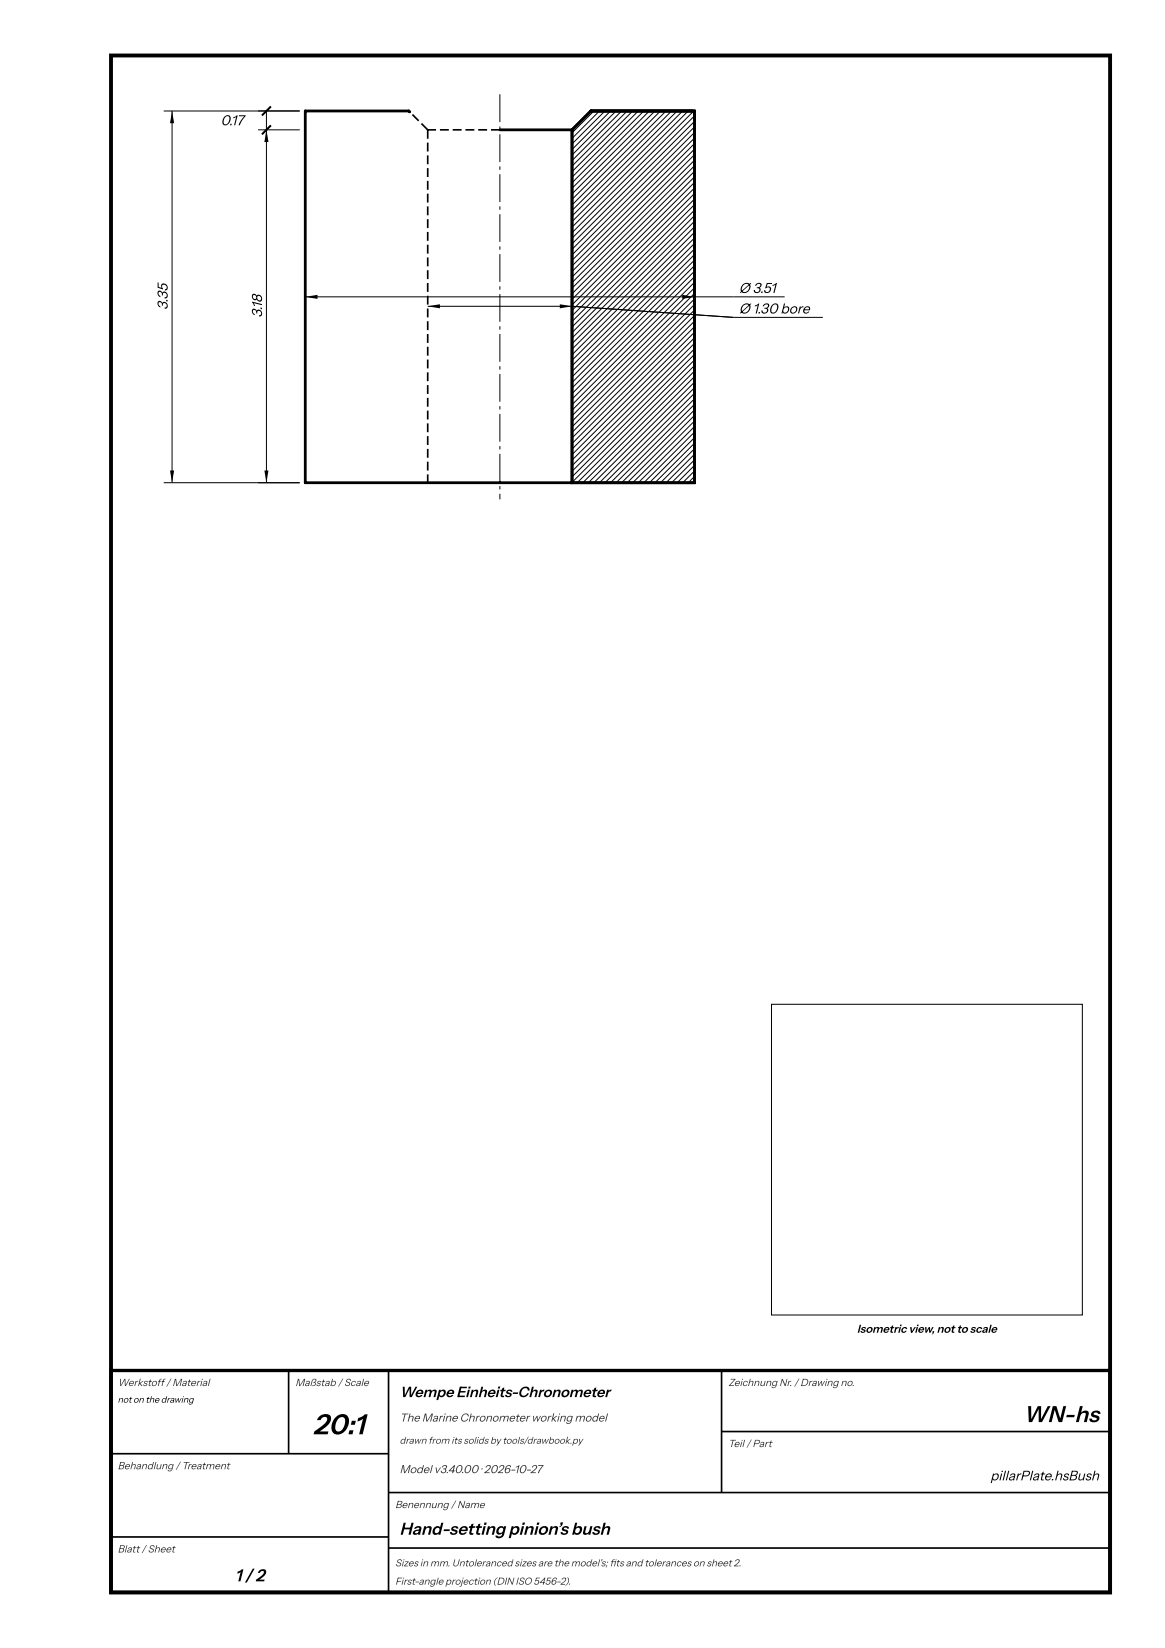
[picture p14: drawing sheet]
<svg xmlns="http://www.w3.org/2000/svg" width="210mm" height="297mm" viewBox="0 0 210 297" stroke-linecap="round" stroke-linejoin="round" font-family="sans-serif">
<defs><g id="words">
<text font-size="5.2" x="56.3" y="258.5">20:1</text>
<text font-size="4.1" x="184.4" y="256.3">WN-hs</text>
<g font-size="3.1">
<text x="72" y="276.6">Hand-setting pinion’s bush</text>
<text x="42.3" y="285">1 / 2</text>
</g>
<text font-size="2.7" x="72" y="251.8">Wempe Einheits-Chronometer</text>
<g font-size="2.6">
<text x="39.8" y="22.6">0.17</text>
<text x="133.1" y="52.8">Ø 3.51</text>
<text x="30.2" y="55.9" transform="rotate(-90 30.2 55.9)">3.35</text>
<text x="47.2" y="57.3" transform="rotate(-90 47.2 57.3)">3.18</text>
<text x="133.1" y="56.5">Ø 1.30 bore</text>
</g>
<text font-size="2.5" x="178.4" y="266.8">pillarPlate.hsBush</text>
<text font-size="2.1" x="154.4" y="240.2">Isometric view, not to scale</text>
<g font-size="2.1" fill="#333">
<text x="72" y="256.2">The Marine Chronometer working model</text>
<text x="72" y="265.5">Model v3.40.00 · 2026-10-27</text>
</g>
<g font-size="1.9" fill="#333">
<text x="21.2" y="249.8">Werkstoff / Material</text>
<text x="53.2" y="249.8">Maßstab / Scale</text>
<text x="131.2" y="249.8">Zeichnung Nr. / Drawing no.</text>
<text x="131.2" y="260.8">Teil / Part</text>
<text x="21.2" y="264.8">Behandlung / Treatment</text>
<text x="71.2" y="271.8">Benennung / Name</text>
<text x="21.2" y="279.8">Blatt / Sheet</text>
</g>
<g font-size="1.8" fill="#333">
<text x="72" y="260.2">drawn from its solids by tools/drawbook.py</text>
<text x="71.2" y="282.3">Sizes in mm. Untoleranced sizes are the model's; fts and tolerances on sheet 2.</text>
<text x="71.2" y="285.6">First-angle projection (DIN ISO 5456-2).</text>
<text x="109.8" y="282.3">i</text>
</g>
<text font-size="1.6" x="21.2" y="252.8">not on the drawing</text>
</g></defs>
<g fill="#000">
<path d="M31 20l.4 2.2h-.8zM48.8 22.6l-1.6 1.6zM47.2 20.8l1.6-1.6zM48 23.4l.4 2.2h-.8zM55 53.5l2.2-.4v.8zM77.1 55.2l2.2-.4v.8zM100.9 54.8l2.2 .4-2.2 .4zM103.1 55.2l29 2zM122.9 53.1l2.2 .4-2.2 .4zM30.6 84.8h.8l-.4 2.2zM47.6 84.8h.8l-.4 2.2z"/>
<path d="M90 17h.1v5h-.1zM90 22.8h.1v.6h-.1zM90 24.2h.1v5h-.1zM90 30h.1v.6h-.1zM90 31.4h.1v5h-.1zM90 37.2h.1v.6h-.1zM90 38.6h.1v5h-.1zM90 44.4h.1v.6h-.1zM90 45.8h.1v5h-.1zM90 51.6h.1v.6h-.1zM90 53h.1v5h-.1zM90 58.8h.1v.6h-.1zM90 60.2h.1v5h-.1zM90 66h.1v.6h-.1zM90 67.4h.1v5h-.1zM90 73.2h.1v.6h-.1zM90 74.6h.1v5h-.1zM90 80.4h.1v.6h-.1zM90 81.8h.1v5h-.1zM90 87.6h.1v.6h-.1zM90 89h.1v1h-.1z"/>
<path d="M88.5 23.3h1.6v.3h-1.6zM86.2 23.3h1.6v.3h-1.6zM83.9 23.3h1.6v.3h-1.6zM81.6 23.3h1.6v.3h-1.6zM79.3 23.3h1.6v.3h-1.6zM77.1 23.3h1.5v.3h-1.5zM76 22.2l1.2 1.1-.2 .2-1.2-1.1zM74.4 20.5l1.1 1.2-.2 .2-1.1-1.2zM76.9 23.4h.3v1.6h-.3zM76.9 25.7h.3v1.6h-.3zM76.9 28h.3v1.6h-.3zM76.9 30.3h.3v1.6h-.3zM76.9 32.6h.3v1.6h-.3zM76.9 34.9h.3v1.6h-.3zM76.9 37.2h.3v1.6h-.3zM76.9 39.5h.3v1.6h-.3zM76.9 41.8h.3v1.6h-.3zM76.9 44.1h.3v1.6h-.3zM76.9 46.4h.3v1.6h-.3zM76.9 48.7h.3v1.6h-.3zM76.9 51h.3v1.6h-.3zM76.9 53.3h.3v1.6h-.3zM76.9 55.6h.3v1.6h-.3zM76.9 57.9h.3v1.6h-.3zM76.9 60.2h.3v1.6h-.3zM76.9 62.5h.3v1.6h-.3zM76.9 64.8h.3v1.6h-.3zM76.9 67.1h.3v1.6h-.3zM76.9 69.4h.3v1.6h-.3zM76.9 71.7h.3v1.6h-.3zM76.9 74h.3v1.6h-.3zM76.9 76.3h.3v1.6h-.3zM76.9 78.6h.3v1.6h-.3zM76.9 80.9h.3v1.6h-.3zM76.9 83.2h.3v1.6h-.3zM76.9 85.5h.3v1.4h-.3z"/>
</g>
<path d="M73.8 20.2l-.1-.2h-18.7v67h70.1v-67h-18.6l-3.4 3.4M90.1 23.4h13M103.1 23.4l3.4-3.4h18.6v67h-22zM103.1 23.4v63.6" fill="none" stroke="#000" stroke-width=".5"/>
<g fill="none" stroke="#000" stroke-width=".18">
<path d="M29.5 20h24.5M31 20v67M46.5 23.4h7.5M48 20v67M107 20l-3.9 3.9M108 20l-4.9 4.9M109 20l-5.9 5.9M110 20l-6.9 6.9M111 20l-7.9 7.9M112 20l-8.9 8.9M113 20l-9.9 9.9M114 20l-10.9 10.9"/>
<path d="M115 20l-11.9 11.9M116 20l-12.9 12.9M117 20l-13.9 13.9M118 20l-14.9 14.9M119 20l-15.9 15.9M120 20l-16.9 16.9M121 20l-17.9 17.9M122 20l-18.9 18.9M123 20l-19.9 19.9M124 20l-20.9 20.9M125 20l-21.9 21.9M125.1 20.9l-22 22"/>
<path d="M125.1 21.9l-22 22M125.1 22.9l-22 22M125.1 23.9l-22 22M125.1 24.9l-22 22M125.1 25.9l-22 22M125.1 26.9l-22 22M125.1 27.9l-22 22M125.1 28.9l-22 22M125.1 29.9l-22 22M125.1 30.9l-22 22M125.1 31.9l-22 22M125.1 32.9l-22 22"/>
<path d="M125.1 33.9l-22 22M125.1 34.9l-22 22M125.1 35.9l-22 22M125.1 36.9l-22 22M125.1 37.9l-22 22M125.1 38.9l-22 22M125.1 39.9l-22 22M55 53.5h86.4M77.1 55.2h26l29 2h16.1M125.1 40.9l-22 22M125.1 41.9l-22 22M125.1 42.9l-22 22"/>
<path d="M125.1 43.9l-22 22M125.1 44.9l-22 22M125.1 45.9l-22 22M125.1 46.9l-22 22M125.1 47.9l-22 22M125.1 48.9l-22 22M125.1 49.9l-22 22M125.1 50.9l-22 22M125.1 51.9l-22 22M125.1 52.9l-22 22M125.1 53.9l-22 22M125.1 54.9l-22 22"/>
<path d="M125.1 55.9l-22 22M125.1 56.9l-22 22M125.1 57.9l-22 22M125.1 58.9l-22 22M125.1 59.9l-22 22M125.1 60.9l-22 22M125.1 61.9l-22 22M125.1 62.9l-22 22M125.1 63.9l-22 22M125.1 64.9l-22 22M125.1 65.9l-21.1 21.1M125.1 66.9l-20.1 20.1"/>
<path d="M125.1 67.9l-19.1 19.1M125.1 68.9l-18.1 18.1M125.1 69.9l-17.1 17.1M125.1 70.9l-16.1 16.1M125.1 71.9l-15.1 15.1M125.1 72.9l-14.1 14.1M125.1 73.9l-13.1 13.1M125.1 74.9l-12.1 12.1M125.1 75.9l-11.1 11.1M125.1 76.9l-10.1 10.1M125.1 77.9l-9.1 9.1M125.1 78.9l-8.1 8.1"/>
<path d="M125.1 79.9l-7.1 7.1M29.5 87h24.5M125.1 80.9l-6.1 6.1M125.1 81.9l-5.1 5.1M125.1 82.9l-4.1 4.1M125.1 83.9l-3.1 3.1M125.1 84.9l-2.1 2.1M125.1 85.9l-1.1 1.1M125.1 86.9l-.1 .1M139 181h56v56h-56z"/>
</g>
<path d="M48.8 19.2l-1.6 1.6M48.8 22.6l-1.6 1.6" fill="none" stroke="#000" stroke-width=".35"/>
<path d="M20 10h180v277h-180z" fill="none" stroke="#000" stroke-width=".7" stroke-linecap="butt"/>
<path d="M20 247h180v40h-180z" fill="none" stroke="#000" stroke-width=".6"/>
<path d="M52 247v15M70 247v40M130 247v22M130 258h70M20 262h50M20 277h50M70 269h130M70 279h130" fill="none" stroke="#000" stroke-width=".3"/>
<use href="#words"/>
</svg>
